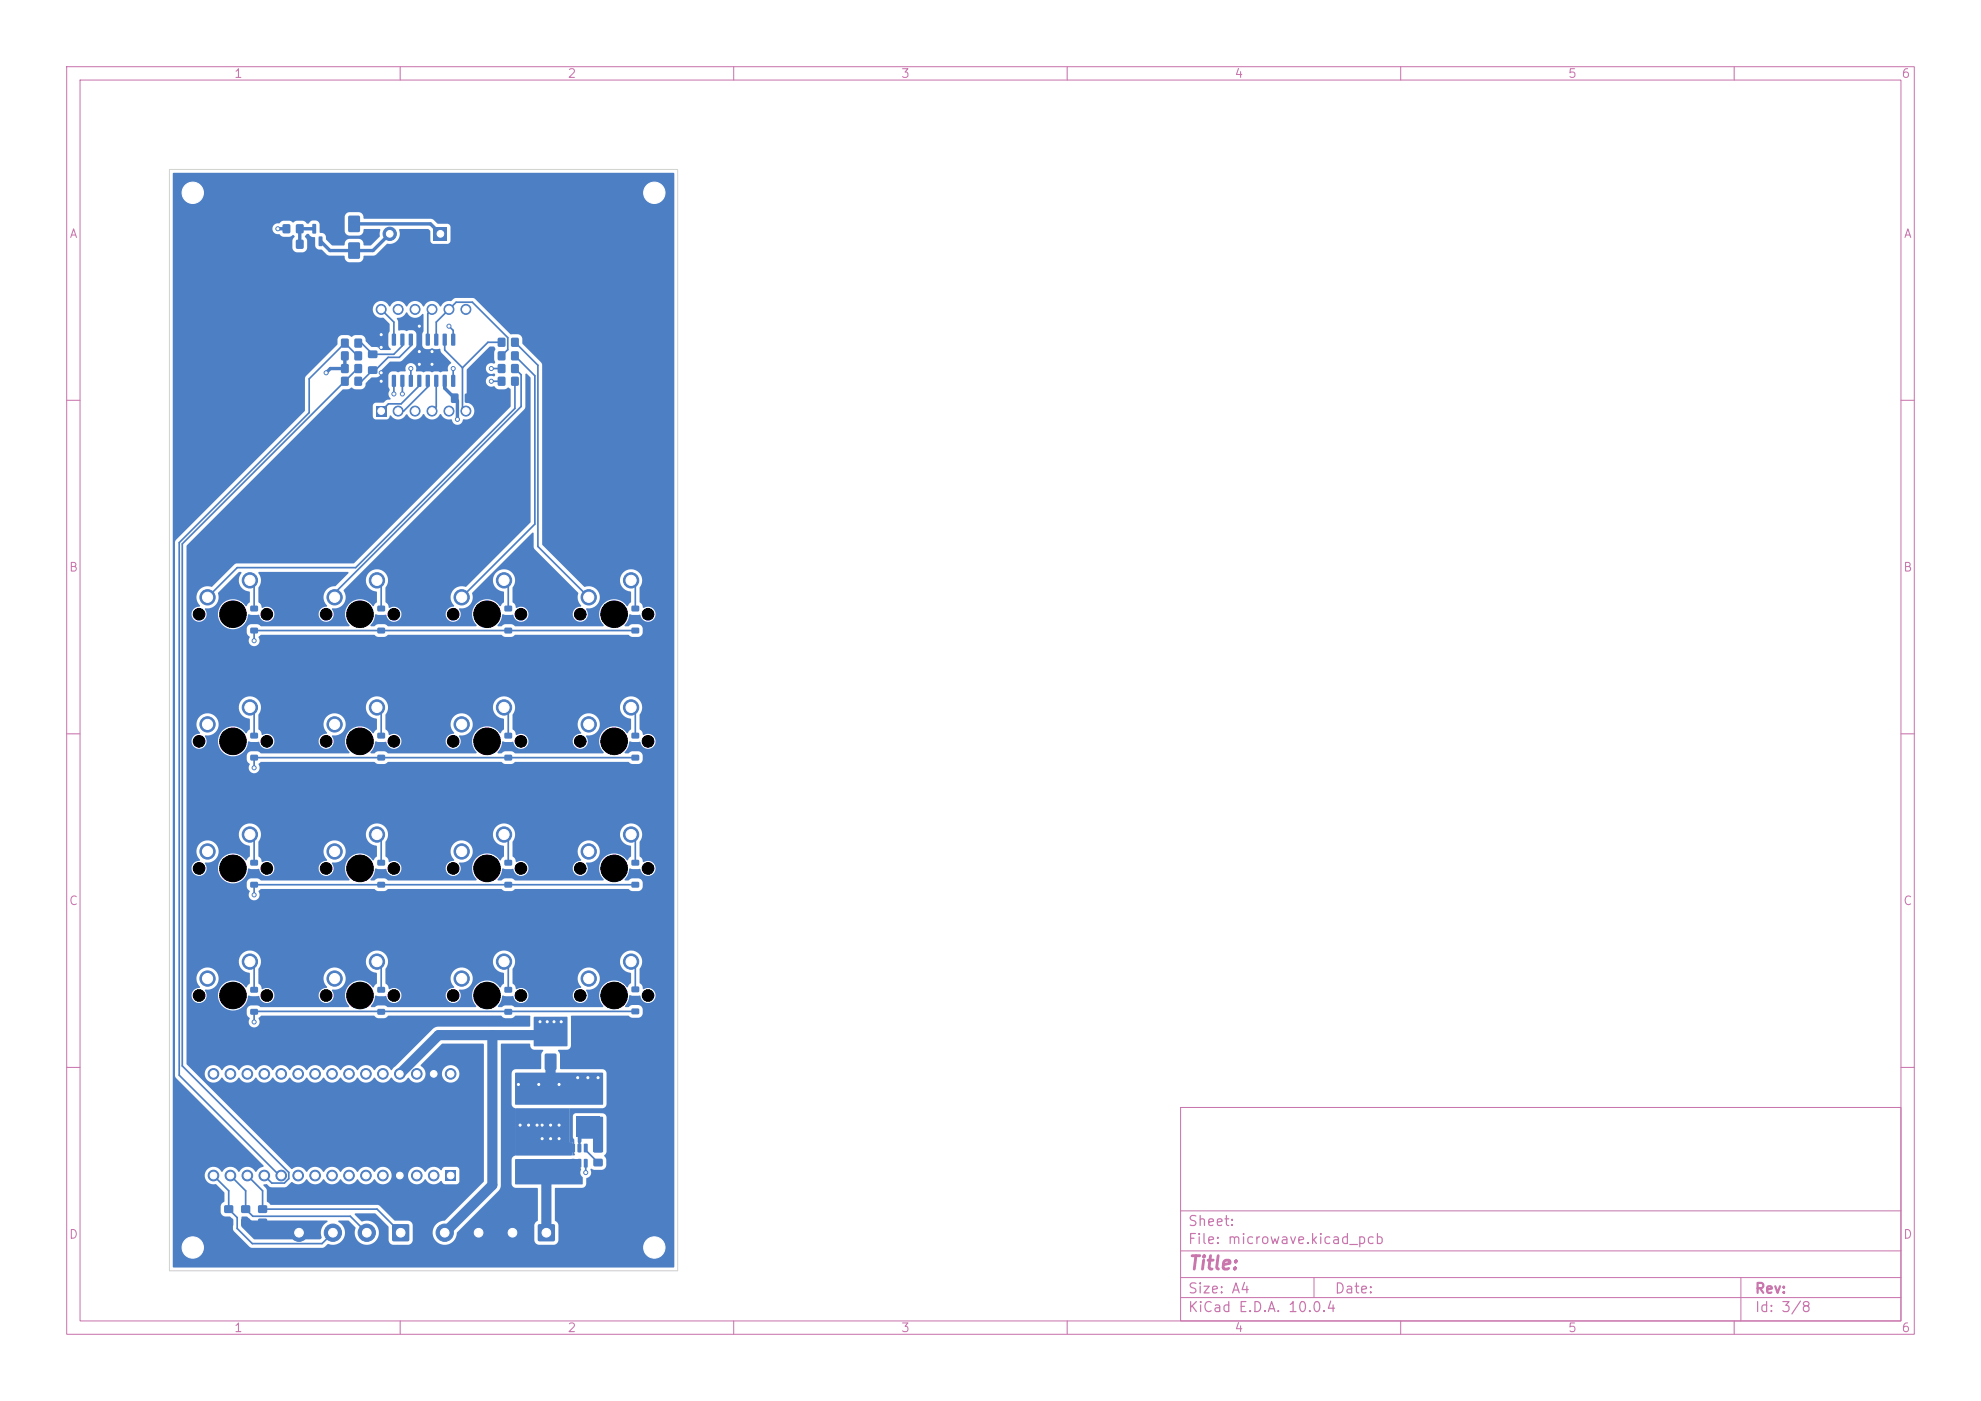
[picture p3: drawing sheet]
<svg xmlns="http://www.w3.org/2000/svg" width="297mm" height="210mm" viewBox="0 0 297 210" stroke-linecap="round" stroke-linejoin="round" font-family="sans-serif">
<defs><g id="words">
<text font-size="2" fill="#c872ab" x="178" y="190.8">Title:</text>
<g font-size="1.5" fill="#c872ab">
<text x="178" y="184.2">Sheet:</text>
<text x="178" y="186.9">File: microwave.kicad_pcb</text>
<text x="178" y="197.1">KiCad E.D.A. 10.0.4</text>
<text x="178" y="194.3">Size: A4</text>
<text x="200" y="194.3">Date:</text>
<text x="263" y="194.3">Rev:</text>
<text x="263" y="197.1">Id: 3/8</text>
</g>
<g font-size="1.3" fill="#c872ab">
<text x="35" y="12">1</text>
<text x="85" y="12">2</text>
<text x="135" y="12">3</text>
<text x="185" y="12">4</text>
<text x="235" y="12">5</text>
<text x="285" y="12">6</text>
<text x="10.3" y="36">A</text>
<text x="285.4" y="36">A</text>
<text x="10.3" y="86">B</text>
<text x="285.3" y="86">B</text>
<text x="10.3" y="136">C</text>
<text x="285.3" y="136">C</text>
<text x="10.3" y="186">D</text>
<text x="285.3" y="186">D</text>
<text x="35" y="200">1</text>
<text x="85" y="200">2</text>
<text x="135" y="200">3</text>
<text x="185" y="200">4</text>
<text x="235" y="200">5</text>
<text x="285" y="200">6</text>
</g>
</g></defs>
<g fill="none" stroke="#c872ab" stroke-width=".15">
<path d="M10 10h277v190h-277zM12 12h273v186h-273zM60 10v2M110 10v2M160 10v2M210 10v2M260 10v2M10 60h2M285 60h2M10 110h2M285 110h2M10 160h2"/>
<path d="M177 166h108v32h-108zM285 160h2M60 198v2M110 198v2M160 198v2M177 194.5h108M177 191.5h108M177 187.5h108M177 181.5h108M197 191.5v3M210 198v2M260 198v2"/>
<path d="M261 191.5v6.5"/>
</g>
<g fill="#4d7fc4" stroke="#4d7fc4" stroke-width=".15">
<circle cx="31.1" cy="127.6" r="1.15"/>
<circle cx="37.5" cy="125.1" r="1.15"/>
<circle cx="50.2" cy="127.6" r="1.15"/>
<circle cx="56.5" cy="125.1" r="1.15"/>
<circle cx="69.2" cy="89.5" r="1.15"/>
<circle cx="75.6" cy="87" r="1.15"/>
<circle cx="31.1" cy="89.5" r="1.15"/>
<circle cx="37.5" cy="87" r="1.15"/>
<circle cx="98.1" cy="28.9" r="1.8"/>
<circle cx="98.1" cy="28.9" r="2.85"/>
<circle cx="31.1" cy="146.7" r="1.15"/>
<circle cx="37.5" cy="144.1" r="1.15"/>
<circle cx="88.3" cy="108.6" r="1.15"/>
<circle cx="94.6" cy="106" r="1.15"/>
<circle cx="31.1" cy="108.6" r="1.15"/>
<circle cx="37.5" cy="106" r="1.15"/>
<circle cx="50.2" cy="146.7" r="1.15"/>
<circle cx="56.5" cy="144.1" r="1.15"/>
<circle cx="50.2" cy="89.5" r="1.15"/>
<circle cx="56.5" cy="87" r="1.15"/>
<circle cx="69.2" cy="108.6" r="1.15"/>
<circle cx="75.6" cy="106" r="1.15"/>
<circle cx="88.3" cy="146.7" r="1.15"/>
<circle cx="94.6" cy="144.1" r="1.15"/>
<circle cx="50.2" cy="108.6" r="1.15"/>
<circle cx="56.5" cy="106" r="1.15"/>
<circle cx="98.1" cy="187" r="1.8"/>
<circle cx="98.1" cy="187" r="2.85"/>
<circle cx="88.3" cy="89.5" r="1.15"/>
<circle cx="94.6" cy="87" r="1.15"/>
<circle cx="28.9" cy="187" r="1.8"/>
<circle cx="28.9" cy="187" r="2.85"/>
</g>
<path d="M56.4 60.9h1.5v1.5h-1.5z" fill="#4d7fc4"/>
<g fill="#4d7fc4" stroke="#4d7fc4" stroke-width=".15">
<circle cx="59.7" cy="61.6" r=".75"/>
<circle cx="62.2" cy="61.6" r=".75"/>
<circle cx="64.8" cy="61.6" r=".75"/>
<circle cx="67.3" cy="61.6" r=".75"/>
<circle cx="69.8" cy="61.6" r=".75"/>
<circle cx="69.8" cy="46.4" r=".75"/>
<circle cx="67.3" cy="46.4" r=".75"/>
<circle cx="64.8" cy="46.4" r=".75"/>
<circle cx="62.2" cy="46.4" r=".75"/>
<circle cx="59.7" cy="46.4" r=".75"/>
<circle cx="57.1" cy="46.4" r=".75"/>
<circle cx="88.3" cy="127.6" r="1.15"/>
<circle cx="94.6" cy="125.1" r="1.15"/>
<circle cx="28.9" cy="28.9" r="1.8"/>
<circle cx="28.9" cy="28.9" r="2.85"/>
<circle cx="69.2" cy="146.7" r="1.15"/>
<circle cx="75.6" cy="144.1" r="1.15"/>
<circle cx="69.2" cy="127.6" r="1.15"/>
<circle cx="75.6" cy="125.1" r="1.15"/>
</g>
<g fill="#4d7fc4">
<path d="M94.7 94.1h1.1v.8h-1.1z"/>
<path d="M94.7 90.8h1.1v.8h-1.1z"/>
<path d="M81.7 154h1.7v2.3h-1.7z"/>
<path d="M81.7 158h1.7v2.3h-1.7z"/>
<path d="M52.3 32.4h1.6v2.3h-1.6z"/>
<path d="M52.3 36.4h1.6v2.3h-1.6z"/>
<path d="M86.4 167.4h3.5v3h-3.5z"/>
<path d="M86.4 162.4h3.5v3h-3.5z"/>
<path d="M51.2 56.5h1v1.3h-1z"/>
<path d="M53.2 56.5h1v1.3h-1z"/>
<path d="M55.2 55h1.3v1h-1.3z"/>
<path d="M55.2 57h1.3v1.1h-1.3z"/>
<path d="M78 163.5l2.4-.1 .2 .2v1l-.3 .1h-2.2l-.2-.2z"/>
<path d="M78 166.6l2.4-.1 .2 .3v.9l-.3 .1h-2.2l-.2-.2z"/>
<path d="M75.7 113.2h1v.8h-1z"/>
<path d="M75.7 109.9h1v.8h-1z"/>
<path d="M74.7 50.7h1v1.2h-1z"/>
<path d="M76.7 50.7h1v1.2h-1z"/>
<path d="M37.6 151.3h1v.8h-1z"/>
<path d="M37.6 148h1v.8h-1z"/>
<path d="M42.4 33.7h1.1v1.2h-1.1z"/>
<path d="M44.4 33.7h1.1v1.2h-1.1z"/>
<path d="M58.8 183.6h2.5v2.4h-2.5z"/>
</g>
<g fill="#4d7fc4" stroke="#4d7fc4" stroke-width=".15">
<circle cx="55" cy="184.8" r="1.3"/>
<circle cx="49.9" cy="184.8" r="1.3"/>
<circle cx="44.8" cy="184.8" r="1.3"/>
</g>
<g fill="#4d7fc4">
<path d="M94.7 132.2h1.1v.8h-1.1z"/>
<path d="M94.7 128.9h1.1v.8h-1.1z"/>
<path d="M81.3 174.7l2.4-.1 .2 .2v1l-.3 .1h-2.2l-.2-.2z"/>
<path d="M81.3 171.5h2.4l.2 .2v.9l-.3 .2h-2.2l-.2-.3z"/>
<path d="M87.6 173.7h.4l.1 .1v1.1l-.1 .1-.5-.1z"/>
<path d="M86.6 173.7h.4l.2 .1v1.1l-.1 .1-.5-.1z"/>
<path d="M85.7 173.7h.4l.1 .1v1.1l-.1 .1-.5-.1z"/>
<path d="M85.7 171.5l.4-.1 .1 .1v1.1l-.1 .1h-.5z"/>
<path d="M86.6 171.5l.4-.1 .2 .1v1.1l-.1 .1h-.5z"/>
<path d="M87.6 171.5l.4-.1 .1 .1v1.1l-.1 .1h-.5z"/>
<path d="M37.6 132.2h1v.8h-1z"/>
<path d="M37.6 128.9h1v.8h-1z"/>
<path d="M94.7 151.2h1.1v.8h-1.1z"/>
<path d="M94.7 147.9h1.1v.8h-1.1z"/>
<path d="M94.7 113.2h1.1v.8h-1.1z"/>
<path d="M94.7 109.9h1.1v.8h-1.1z"/>
<path d="M55.2 52.6h1.3v1h-1.3z"/>
<path d="M55.2 50.5h1.3v1h-1.3z"/>
<path d="M56.6 132.2h1.1v.8h-1.1z"/>
<path d="M56.6 128.9h1.1v.8h-1.1z"/>
<path d="M51.2 50.8h1v1.3h-1z"/>
<path d="M53.2 50.8h1v1.3h-1z"/>
<path d="M37.6 113.2h1v.8h-1z"/>
<path d="M37.6 109.9h1v.8h-1z"/>
<path d="M51.2 52.7h1v1.3h-1z"/>
<path d="M53.2 52.7h1v1.3h-1z"/>
<path d="M56.6 94.1h1.1v.8h-1.1z"/>
<path d="M56.6 90.8h1.1v.8h-1.1z"/>
<path d="M67.7 59h1v1.3h-1z"/>
<path d="M69.7 59h1.1v1.3h-1.1z"/>
<path d="M75.7 94.1h1v.8h-1z"/>
<path d="M75.7 90.8h1v.8h-1z"/>
<path d="M46.9 33.6h.4h.1v1.3l-.1 .1-.5-.1z"/>
<path d="M48.8 33.6h.4h.1v1.3l-.1 .1-.5-.1z"/>
<path d="M47.8 35.5l.4-.1 .1 .1 .1 1.3-.1 .1-.5-.1z"/>
<path d="M80.7 183.6h2.4v2.4h-2.4z"/>
</g>
<g fill="#4d7fc4" stroke="#4d7fc4" stroke-width=".15">
<circle cx="76.8" cy="184.8" r="1.3"/>
<circle cx="71.8" cy="184.8" r="1.3"/>
<circle cx="66.7" cy="184.8" r="1.3"/>
</g>
<g fill="#4d7fc4">
<path d="M75.7 132.2h1v.8h-1z"/>
<path d="M75.7 128.9h1v.8h-1z"/>
<path d="M42.4 36h1.1v1.2h-1.1z"/>
<path d="M44.4 36h1.1v1.2h-1.1z"/>
<path d="M65 34.1h2v2h-2z"/>
</g>
<circle cx="58.4" cy="35.1" r="1" fill="#4d7fc4" stroke="#4d7fc4" stroke-width=".15"/>
<g fill="#4d7fc4">
<path d="M74.7 56.5h1v1.3h-1z"/>
<path d="M76.7 56.5h1v1.3h-1z"/>
<path d="M51.2 54.6h1v1.3h-1z"/>
<path d="M53.2 54.6h1v1.3h-1z"/>
<path d="M81.3 163.5l2.4-.1 .2 .2v1l-.3 .1h-2.2l-.2-.2z"/>
<path d="M81.3 166.6l2.4-.1 .2 .3v.9l-.3 .1h-2.2l-.2-.2z"/>
<path d="M33.7 182.7h1.2v1.1h-1.2z"/>
<path d="M33.7 180.7h1.2v1.1h-1.2z"/>
<path d="M66.8 175.4h1.6v1.6h-1.6z"/>
</g>
<g fill="#4d7fc4" stroke="#4d7fc4" stroke-width=".15">
<circle cx="65" cy="176.2" r=".8"/>
<circle cx="62.5" cy="176.2" r=".8"/>
<circle cx="59.9" cy="176.2" r=".8"/>
<circle cx="57.4" cy="176.2" r=".8"/>
<circle cx="54.9" cy="176.2" r=".8"/>
<circle cx="52.3" cy="176.2" r=".8"/>
<circle cx="49.8" cy="176.2" r=".8"/>
<circle cx="47.2" cy="176.2" r=".8"/>
<circle cx="44.7" cy="176.2" r=".8"/>
<circle cx="42.2" cy="176.2" r=".8"/>
<circle cx="39.6" cy="176.2" r=".8"/>
<circle cx="37.1" cy="176.2" r=".8"/>
<circle cx="34.5" cy="176.2" r=".8"/>
<circle cx="32" cy="176.2" r=".8"/>
<circle cx="32" cy="161" r=".8"/>
<circle cx="34.5" cy="161" r=".8"/>
<circle cx="37.1" cy="161" r=".8"/>
<circle cx="39.6" cy="161" r=".8"/>
<circle cx="42.2" cy="161" r=".8"/>
<circle cx="44.7" cy="161" r=".8"/>
<circle cx="47.2" cy="161" r=".8"/>
<circle cx="49.8" cy="161" r=".8"/>
<circle cx="52.3" cy="161" r=".8"/>
<circle cx="54.9" cy="161" r=".8"/>
<circle cx="57.4" cy="161" r=".8"/>
<circle cx="59.9" cy="161" r=".8"/>
<circle cx="62.5" cy="161" r=".8"/>
<circle cx="65" cy="161" r=".8"/>
<circle cx="67.6" cy="161" r=".8"/>
</g>
<g fill="#4d7fc4">
<path d="M56.6 151.3h1.1v.8h-1.1z"/>
<path d="M56.6 148h1.1v.8h-1.1z"/>
<path d="M38.7 182.7h1.3v1.1h-1.3z"/>
<path d="M38.7 180.7h1.3v1.1h-1.3z"/>
<path d="M89 171.7h1.3v1h-1.3z"/>
<path d="M89 173.8h1.3v1h-1.3z"/>
<path d="M74.7 54.6h1v1.3h-1z"/>
<path d="M76.7 54.6h1v1.3h-1z"/>
<path d="M36.2 182.7h1.3v1.1h-1.3z"/>
<path d="M36.2 180.7h1.3v1.1h-1.3z"/>
<path d="M58.8 50h.4l.2 .1v1.6l-.1 .1-.6-.1z"/>
<path d="M60 50h.5l.1 .1v1.6l-.1 .1-.5-.1z"/>
<path d="M61.3 50h.5l.1 .1v1.6l-.1 .1-.5-.1z"/>
<path d="M62.6 50h.4l.2 .1v1.6l-.1 .1-.5-.1z"/>
<path d="M63.9 50h.4l.1 .1 .1 1.6-.1 .1-.6-.1z"/>
<path d="M65.1 50h.5l.1 .1v1.6l-.1 .1-.5-.1z"/>
<path d="M66.4 50h.4l.2 .1v1.6l-.1 .1-.5-.1z"/>
<path d="M67.7 50h.4l.2 .1v1.6l-.1 .1-.6-.1z"/>
<path d="M67.7 56.2h.4l.2 .1v1.5l-.1 .2-.6-.1z"/>
<path d="M66.4 56.2h.4l.2 .1v1.5l-.1 .2-.5-.1z"/>
<path d="M65.1 56.2h.5l.1 .1v1.5l-.1 .2-.5-.1z"/>
<path d="M63.9 56.2h.4l.1 .1 .1 1.5-.1 .2-.6-.1z"/>
<path d="M62.6 56.2h.4l.2 .1v1.5l-.1 .2-.5-.1z"/>
<path d="M61.3 56.2h.5l.1 .1v1.5l-.1 .2-.5-.1z"/>
<path d="M60 56.2h.5l.1 .1v1.5l-.1 .2-.5-.1z"/>
<path d="M58.8 56.2h.4l.2 .1v1.5l-.1 .2-.6-.1z"/>
<path d="M74.7 52.7h1v1.3h-1z"/>
<path d="M76.7 52.7h1v1.3h-1z"/>
<path d="M56.6 113.2h1.1v.8h-1.1z"/>
<path d="M56.6 109.9h1.1v.8h-1.1z"/>
<path d="M37.6 94.1h1v.8h-1z"/>
<path d="M37.6 90.8h1v.8h-1z"/>
<path d="M75.7 151.3h1v.8h-1z"/>
<path d="M75.7 148h1v.8h-1z"/>
</g>
<g fill="#4d7fc4" stroke="#4d7fc4" stroke-width=".15">
<circle cx="80.5" cy="168.7" r=".3"/>
<circle cx="83.8" cy="170.7" r=".3"/>
<circle cx="79.2" cy="168.7" r=".3"/>
<circle cx="57.1" cy="52.1" r=".3"/>
<circle cx="78" cy="168.7" r=".3"/>
<circle cx="62.9" cy="52.7" r=".3"/>
<circle cx="64.8" cy="54.6" r=".3"/>
<circle cx="64.8" cy="52.7" r=".3"/>
<circle cx="62.9" cy="48.9" r=".3"/>
<circle cx="57.1" cy="50.2" r=".3"/>
<circle cx="62.9" cy="54.6" r=".3"/>
<circle cx="81.3" cy="170.7" r=".3"/>
<circle cx="57.1" cy="57.2" r=".3"/>
<circle cx="82.5" cy="170.7" r=".3"/>
<circle cx="81.3" cy="168.7" r=".3"/>
<circle cx="82.5" cy="168.7" r=".3"/>
<circle cx="57.1" cy="55.9" r=".3"/>
<circle cx="83.8" cy="168.7" r=".3"/>
<circle cx="38.1" cy="153.2" r=".3"/>
<circle cx="59.1" cy="59.1" r=".3"/>
<circle cx="38.1" cy="134.1" r=".3"/>
<circle cx="60.3" cy="59.1" r=".3"/>
<circle cx="38.1" cy="115.1" r=".3"/>
<circle cx="67.9" cy="55.2" r=".3"/>
<circle cx="73.7" cy="55.2" r=".3"/>
<circle cx="61.6" cy="55.2" r=".3"/>
<circle cx="38.1" cy="96" r=".3"/>
<circle cx="67.3" cy="48.9" r=".3"/>
<circle cx="73.7" cy="57.2" r=".3"/>
<circle cx="84.1" cy="153.2" r=".3"/>
<circle cx="82" cy="153.2" r=".3"/>
<circle cx="81" cy="153.2" r=".3"/>
<circle cx="68.6" cy="62.9" r=".3"/>
<circle cx="48.9" cy="55.9" r=".3"/>
<circle cx="83.1" cy="153.2" r=".3"/>
<circle cx="83.8" cy="162.6" r=".3"/>
<circle cx="87.8" cy="175.8" r=".3"/>
<circle cx="86.6" cy="161.5" r=".3"/>
<circle cx="80.8" cy="162.6" r=".3"/>
<circle cx="88.1" cy="161.5" r=".3"/>
<circle cx="89.7" cy="161.5" r=".3"/>
<circle cx="77.7" cy="162.6" r=".3"/>
<circle cx="41.7" cy="34.3" r=".3"/>
</g>
<g fill="none" stroke="#4d7fc4" stroke-width=".25">
<path d="M53.7 55.2l-26.4 26.3v78.3l16 15.9v1l-.7 .6h-1.8l-1.2-1.1M53.7 53.3l-2-1.9-5.3 5.4v5.1l-19.5 19.4v79.9l15 15M57.1 46.4l2 1.9v2.6M59.1 57.1v2M60.3 50.9v.9l-1.3 1.3h-3.1l-1.7-1.7h-.5l.4-.4M60.3 57.1v2M61.6 50.9v.9l-1.7 1.8h-1.7l-1.9 1.9h-.4l-1.7 1.7h-.5l.4 .4M61.6 55.2v1.9M62.9 57.1v.7l-2.8 2.7h-1.9l-1.1 1.1M64.1 57.1v.9l-3.6 3.6h-.8M64.8 46.4l-.7 .6v3.9M65.4 50.9v-2.6l3-3h2.4l5.3 5.3v1.8l-.9 .9"/>
<path d="M65.4 57.1v3.9l-.6 .6M66.7 50.9v1.6l2.6 2.6M67.3 48.9l.6 .6v1.4M67.9 55.2v1.9M69.3 55.1v6l.5 .5M73.7 55.2h1.5M73.7 57.2h1.5M75.2 51.3h-2l-3.9 3.8M77.2 57.2v4l-23.9 23.9h-17.7l-4.5 4.4M77.2 55.2l.9 1v4.7l-27.9 28v.6M77.2 53.3l3 3v22.3l-11 10.9M77.2 51.3l3.4 3.5v27.1l7.7 7.6"/>
<path d="M37.5 87l.6 .6v3.6M56.5 87l.6 .6v3.6M75.6 87l.6 .6v3.6M94.6 87l.6 .6v3.6M95.2 94.5h-57.1v1.5M37.5 106l.6 .7v3.6M56.5 106l.6 .7v3.6M75.6 106l.6 .7v3.6M94.6 106l.6 .7v3.6M95.2 113.6h-57.1v1.5M37.5 125.1l.6 .6v3.6M56.5 125.1l.6 .6v3.6"/>
<path d="M75.6 125.1l.6 .6v3.6M94.6 125.1l.6 .6v3.6M95.2 132.6h-57.1v1.5M37.5 144.1l.6 .7v3.6M56.5 144.1l.6 .7v3.6M75.6 144.1l.6 .7v3.6M94.6 144.1l.6 .7v3.5M95.2 151.6h-57l-.1 1.6M32 176.2l2.3 2.3v2.7l1.3 1.3v1.7l2.2 2.2h10.5l1.6-1.6M34.5 176.2l2.3 2.3v2.7l1.1 1.1h14.6l2.5 2.5M37.1 176.2l2.3 2.3v2.7h17.1l3.6 3.6M87.8 172.1v.3l1.9 1.9"/>
<path d="M87.8 174.4v1.4"/>
</g>
<path d="M73.8 155.2v22.4l-7.1 7.2M82.5 155.2h-16.7l-5.9 5.8M82.5 159.2v4.8M82.5 175.3l-.6 .6v8.9" fill="none" stroke="#4d7fc4" stroke-width="1.5"/>
<path d="M41.7 34.3h1.2M47.1 34.3h-2.2v2.3M53.1 33.6h11.4l1.5 1.5M58.4 35.1l-2.5 2.5h-6.4l-1.4-1.4M51.7 53.3v1.9h-2.2l-.6 .7M66.7 57.1v1.1l1.9 1.9v2.8" fill="none" stroke="#4d7fc4" stroke-width=".51"/>
<g fill="#4d7fc4">
<path d="M36.2 182.4h.8l.5 .4 .3 .2h11.2l.1 .2a1.89 1.89 0 0 0-.9 2.3l-.2 .3h-9.9l-1.9-1.9z"/>
<path d="M25.9 25.9h75.1l.1 .1v163.9l-.1 .1h-75.1v-108.7h.3v79.9l.2 .4 13.1 13.1v.2a1.53 1.53 0 0 0-1.1 .7l-.1 .1a1.36 1.36 0 0 0-1.2-.8 1.36 1.36 0 0 0-1.2 .7l-.1 .1a1.36 1.36 0 0 0-1.2-.8 1.36 1.36 0 0 0-1.3 .7l-.1 .1a1.34 1.34 0 0 0-1.7-.7 1.34 1.34 0 0 0-.7 1.7 1.34 1.34 0 0 0 1.6 .8l1.3 1.3-.1 1.3-.4 .3-.1 .4v.9l.3 .5a1.31 1.31 0 0 0 1 .2l.5 .4v1.4l.2 .4 2.5 2.4 10.7 .1 .4-.2 .4-.4a1.88 1.88 0 0 0 2.4-1 1.88 1.88 0 0 0-.8-2.4l.1-.1h1.4l1.1 1a1.92 1.92 0 0 0 .5 2.1 1.82 1.82 0 0 0 3-1.1 1.82 1.82 0 0 0-2.6-1.9l-1-1v-.2h3.1l1.9 2 .1 2a.75 .75 0 0 0 .7 .7h2.3l.4-.3 .2-.4v-2.3a.76 .76 0 0 0-.7-.6h-2l-2.3-2.2-.3-.2h-16l-.6-.5v-1.8l-.5-.6v-.1l.5-.1 .7 .5h2l.3-.2 .8-.6a1.4 1.4 0 0 0 2.1-.4h.2a1.35 1.35 0 0 0 1.2 .7 1.35 1.35 0 0 0 1.2-.7h.1a1.35 1.35 0 0 0 1.2 .7 1.35 1.35 0 0 0 1.2-.7h.2a1.35 1.35 0 0 0 1.2 .7 1.35 1.35 0 0 0 1.2-.7h.1a1.35 1.35 0 0 0 1.2 .7 1.35 1.35 0 0 0 1.2-.7h.1a1.31 1.31 0 0 0 1.6 .7 1.31 1.31 0 0 0 .9-1.4h2.5v.2a1.34 1.34 0 0 0 1.1 1.2 1.34 1.34 0 0 0 1.4-.7h.2a1.32 1.32 0 0 0 2.1 .3l.2-.1 .2 .4 .3 .1h1.9l.3-.4v-1.7l-.2-.4-.3-.1h-1.7l-.3 .1-.2 .4h-.2a1.33 1.33 0 0 0-2.2 .2l-.1 .1a1.34 1.34 0 0 0-1.4-.8 1.34 1.34 0 0 0-1.1 1.2h-2.5v-.2a1.35 1.35 0 0 0-1.2-1 1.35 1.35 0 0 0-1.3 .8l-.2-.1a1.33 1.33 0 0 0-1.2-.7 1.33 1.33 0 0 0-1.1 .7h-.2a1.33 1.33 0 0 0-1.2-.7 1.33 1.33 0 0 0-1.2 .7h-.1a1.33 1.33 0 0 0-1.2-.7 1.33 1.33 0 0 0-1.2 .7h-.2a1.33 1.33 0 0 0-1.2-.7 1.33 1.33 0 0 0-1.2 .7h-.1a1.33 1.33 0 0 0-2.1-.4h-.1l-14.4-14.3h1.4a1.34 1.34 0 0 0 1 1.4 1.34 1.34 0 0 0 1.5-.8l.2 .1a1.35 1.35 0 0 0 1.2 .7 1.35 1.35 0 0 0 1.2-.8l.1 .1a1.35 1.35 0 0 0 1.2 .7 1.35 1.35 0 0 0 1.2-.8l.2 .1a1.35 1.35 0 0 0 1.2 .7 1.35 1.35 0 0 0 1.2-.8l.1 .1a1.35 1.35 0 0 0 1.2 .7 1.35 1.35 0 0 0 1.2-.8l.1 .1a1.35 1.35 0 0 0 1.2 .7 1.35 1.35 0 0 0 1.2-.8l.2 .1a1.35 1.35 0 0 0 1.2 .7 1.35 1.35 0 0 0 1.2-.8l.1 .1a1.35 1.35 0 0 0 1.2 .7 1.35 1.35 0 0 0 1.2-.8l.2 .1a1.35 1.35 0 0 0 1.2 .7 1.35 1.35 0 0 0 1.2-.8l.1 .1a1.35 1.35 0 0 0 1.2 .7 1.35 1.35 0 0 0 1.2-.8l.1 .1a1.35 1.35 0 0 0 1.2 .7 1.35 1.35 0 0 0 1.2-.8l.2 .1a1.36 1.36 0 0 0 2.4 0h.1a1.32 1.32 0 0 0 1.5 .6 1.32 1.32 0 0 0 1-1.3h2.5v.2a1.31 1.31 0 0 0 1.9 1 1.31 1.31 0 0 0 0-2.2 1.31 1.31 0 0 0-1.9 1h-2.5l-.2-.6-.5-.6 3.2-3.2h6.2v20.6l-5.8 5.8a1.84 1.84 0 0 0-1.8 1.8 1.84 1.84 0 0 0 1.8 1.9 1.84 1.84 0 0 0 1.8-1.9l6.3-6.2 .3-.6v-21.4l.1-.1h4.2l.1 .1v.2a.65 .65 0 0 0 .6 .7h1.3l-.2 .6-.1 2.2-3.9 .1-.3 .2-.2 .3v4.8l.3 .4 .3 .1-.1 .1v6.9l.1 .1-.4 .2-.2 .5v3.7a.65 .65 0 0 0 .6 .5h3.3v4.9a.81 .81 0 0 0-.5 .7v2.3l.3 .4 .4 .2h2.2l.4-.2 .3-.4v-2.3l-.1-.4-.4-.4v-4.8l4.2-.1 .4-.4 .2-1a.88 .88 0 0 0 .5-1.3l.1-.1 .5 .2h1.2l.3-.2 .3-.4v-1l-.3-.6 .2-.3 .1-.3v-5.3l-.3-.3-.3-.1h-4l-.3 .1-.1 .3v3.1l.2 .5v1.8l.1 .4-.5 .1 .2-.1v-1.8l-.2-.1h-.4v-5l-.1-.1h5.1l.4-.2 .2-.4v-4.7l-.3-.4-.3-.1-6.3-.1-.1-2.2-.2-.6 1.4-.1a.65 .65 0 0 0 .5-.6v-4.4l8.6-.1 .5 .4h1a.72 .72 0 0 0 .7-.7l-.1-.7a.73 .73 0 0 0-.6-.6l-1 .1-.5 .3h-.4l-.1-.2a2.67 2.67 0 0 0 .7-1.6h1.5a1.73 1.73 0 0 0 .9 1.1 1.13 1.13 0 0 0 1.5-1.2 1.13 1.13 0 0 0-1.7-.8l-.2-.1-.1-.4-.4-.5v-2.1a1.68 1.68 0 0 0-.6-2.5 1.68 1.68 0 0 0-2.3 1.1 1.68 1.68 0 0 0 1.6 2.1v1.4l-.5 .7h-.2a2.27 2.27 0 0 0-3.3-.5 2.27 2.27 0 0 0-.1 3.4l-.2 .1h-13.1l-.5-.3h-.9l-.5 .3h-.5l-.1-.2a2.73 2.73 0 0 0 .6-1.6l1.6 .1a1.36 1.36 0 0 0 1.1 1.1 1.13 1.13 0 0 0 1.2-1.3h6.7v.2a1.15 1.15 0 0 0 1.6 1 1.15 1.15 0 0 0 .4-1.9l.1-.1a1.67 1.67 0 0 0 1.9-1.9 1.67 1.67 0 0 0-2.4-1.2 1.67 1.67 0 0 0-.4 2.7v.1a1.23 1.23 0 0 0-1.2 1.1h-6.7v-.1a1.13 1.13 0 0 0-1.7-.7l-.2-.1-.1-.4-.4-.4v-2.1a1.68 1.68 0 0 0-.4-2.6 1.68 1.68 0 0 0-2.5 1 1.68 1.68 0 0 0 1.6 2.2l.1 1.5-.6 .6-.2-.2a2.27 2.27 0 0 0-3.3-.2 2.27 2.27 0 0 0-.1 3.3l-.1 .1h-13.1l-.5-.3h-1l-.5 .3h-.5l-.1-.2a2.73 2.73 0 0 0 .7-1.6l1.5 .1a1.36 1.36 0 0 0 1.2 1.1 1.13 1.13 0 0 0 1.2-1.3h6.6v.2a1.15 1.15 0 0 0 1.6 1 1.15 1.15 0 0 0 .4-1.9l.1-.1a1.67 1.67 0 0 0 2-1.9 1.67 1.67 0 0 0-2.5-1.2 1.67 1.67 0 0 0-.3 2.7v.1a1.23 1.23 0 0 0-1.3 1.1h-6.6v-.1a1.13 1.13 0 0 0-1.7-.7l-.2-.1-.1-.4-.4-.4v-2.1a1.68 1.68 0 0 0-.5-2.6 1.68 1.68 0 0 0-2.4 1 1.68 1.68 0 0 0 1.6 2.2v1.5l-.5 .6-.3-.2a2.27 2.27 0 0 0-3.2-.2 2.27 2.27 0 0 0-.1 3.3l-.2 .1h-13.1l-.5-.3h-.9a.73 .73 0 0 0-.7 .7l.1 .8 .3 .4a.84 .84 0 0 0 .1 1.2 .84 .84 0 0 0 1.2 0 .84 .84 0 0 0 .1-1.2l.4-.4h16.8l.7 .4h1l.6-.4h16.8l.7 .4h.9l.6-.4 2.2 .1v1.5l-.1 .1h-13.7l-.4 .1-.4 .2-6.1 6.2h-.2a1.32 1.32 0 0 0-1.2-.7 1.32 1.32 0 0 0-1.2 .7h-.1a1.35 1.35 0 0 0-1.2-.7 1.35 1.35 0 0 0-1.2 .7h-.2a1.32 1.32 0 0 0-1.2-.7 1.32 1.32 0 0 0-1.2 .7h-.1a1.35 1.35 0 0 0-1.2-.7 1.35 1.35 0 0 0-1.2 .7h-.2a1.32 1.32 0 0 0-1.2-.7 1.32 1.32 0 0 0-1.1 .7h-.2a1.35 1.35 0 0 0-1.2-.7 1.35 1.35 0 0 0-1.2 .7h-.2a1.32 1.32 0 0 0-1.1-.7 1.32 1.32 0 0 0-1.2 .7h-.1a1.35 1.35 0 0 0-1.2-.7 1.35 1.35 0 0 0-1.2 .7h-.2a1.32 1.32 0 0 0-1.2-.7 1.32 1.32 0 0 0-1.2 .7h-.1a1.35 1.35 0 0 0-1.2-.7 1.35 1.35 0 0 0-1.2 .7h-.2a1.32 1.32 0 0 0-1.4-.7 1.32 1.32 0 0 0-1.1 1.2h-1.4l-1.3-1.4v-10.4h.7v.2a1.13 1.13 0 0 0 1.3 1 1.13 1.13 0 0 0 1-1.2h1.7v.3a2.27 2.27 0 0 0 2.3 2.1 2.27 2.27 0 0 0 2.2-2.3l1.6 .1a1.36 1.36 0 0 0 1.1 1.1 1.13 1.13 0 0 0 1.2-1.3h6.7v.2a1.15 1.15 0 0 0 1.6 1 1.15 1.15 0 0 0 .4-1.9l.1-.1a1.67 1.67 0 0 0 1.9-1.9 1.67 1.67 0 0 0-2.4-1.2 1.67 1.67 0 0 0-.4 2.7v.1a1.23 1.23 0 0 0-1.2 1.1h-6.7v-.1a1.13 1.13 0 0 0-1.7-.7l-.2-.1-.1-.4-.4-.4v-2.1a1.68 1.68 0 0 0-.4-2.6 1.68 1.68 0 0 0-2.5 1 1.68 1.68 0 0 0 1.6 2.2l.1 1.5-.6 .6-.2-.2a2.25 2.25 0 0 0-2.4-.7 2.25 2.25 0 0 0-1.6 2h-1.7l-.3-.6 .1-.2a1.67 1.67 0 0 0 2-1.9 1.67 1.67 0 0 0-2.5-1.2 1.67 1.67 0 0 0-.3 2.7v.1a1.25 1.25 0 0 0-1.3 1.1h-.7v-16.2h9l.1 .4 .3 .2a.87 .87 0 0 0 .1 1.2 .87 .87 0 0 0 1.1 .1 1.25 1.25 0 0 0 .2-1.3l.4-.2h16.9l.6 .3h1l.5-.3h16.9l.7 .3h.9l.6-.3h16.9l.5 .3h1a.73 .73 0 0 0 .7-.7l-.1-.6a.73 .73 0 0 0-.6-.6h-1l-.5 .3h-.5l-.1-.2a2.69 2.69 0 0 0 .8-1.6h1.5a1.36 1.36 0 0 0 1.2 1.1 1.13 1.13 0 0 0 1.2-1.4 1.13 1.13 0 0 0-1.7-.7h-.2l-.1-.4-.4-.5v-2.1a1.68 1.68 0 0 0-.5-2.6 1.68 1.68 0 0 0-2.4 1.1 1.68 1.68 0 0 0 1.6 2.1v1.6l-.5 .6-.3-.2a2.27 2.27 0 0 0-3.3-.3 2.27 2.27 0 0 0 0 3.4l-.1 .1h-13.1l-.6-.3h-.9l-.6 .3h-.5l-.1-.2a2.69 2.69 0 0 0 .7-1.6h1.6a1.36 1.36 0 0 0 1.1 1.1 1.13 1.13 0 0 0 1.2-1.2h6.7v.2a1.15 1.15 0 0 0 1.6 .9 1.15 1.15 0 0 0 .4-1.8l.1-.1a1.67 1.67 0 0 0 1.9-1.9 1.67 1.67 0 0 0-2.4-1.2 1.67 1.67 0 0 0-.4 2.7v.1a1.23 1.23 0 0 0-1.2 1.1h-6.7v-.2a1.13 1.13 0 0 0-1.7-.7h-.2l-.1-.4-.4-.5v-2.1a1.68 1.68 0 0 0-.4-2.6 1.68 1.68 0 0 0-2.5 1.1 1.68 1.68 0 0 0 1.6 2.1l.1 1.6-.6 .6-.2-.2a2.27 2.27 0 0 0-3.3-.3 2.27 2.27 0 0 0 0 3.4l-.2 .1h-13.1l-.5-.3h-1l-.6 .3h-.4l-.2-.2a2.69 2.69 0 0 0 .8-1.6h1.5a1.36 1.36 0 0 0 1.2 1.1 1.13 1.13 0 0 0 1.2-1.2h6.6v.2a1.15 1.15 0 0 0 1.6 .9 1.15 1.15 0 0 0 .4-1.8l.1-.1a1.67 1.67 0 0 0 2-1.9 1.67 1.67 0 0 0-2.5-1.2 1.67 1.67 0 0 0-.3 2.7v.1a1.23 1.23 0 0 0-1.3 1.1h-6.6v-.2a1.13 1.13 0 0 0-1.7-.7h-.2l-.1-.4-.4-.5v-2.1a1.68 1.68 0 0 0-.5-2.6 1.68 1.68 0 0 0-2.4 1.1 1.68 1.68 0 0 0 1.6 2.1v1.6l-.5 .6-.3-.2a2.27 2.27 0 0 0-3.3-.3 2.27 2.27 0 0 0 0 3.4l-.1 .1h-13.1l-.6-.3h-.9l-.4 .1-.2 .3-.1 .8h-9v-2.8h.7a1.13 1.13 0 0 0 1.2 1.2 1.13 1.13 0 0 0 1.1-1.3h1.7v.3a2.27 2.27 0 0 0 2.3 2.1 2.27 2.27 0 0 0 2.2-2.2h1.6a1.36 1.36 0 0 0 1.1 1.1 1.13 1.13 0 0 0 1.2-1.2h6.7v.2a1.15 1.15 0 0 0 1.6 .9 1.15 1.15 0 0 0 .4-1.8l.1-.1a1.67 1.67 0 0 0 1.9-1.9 1.67 1.67 0 0 0-2.4-1.2 1.67 1.67 0 0 0-.4 2.7v.1a1.23 1.23 0 0 0-1.2 1.1h-6.7v-.2a1.13 1.13 0 0 0-1.7-.7h-.2l-.1-.4-.4-.5v-2.1a1.68 1.68 0 0 0-.4-2.6 1.68 1.68 0 0 0-2.5 1.1 1.68 1.68 0 0 0 1.6 2.1l.1 1.6-.6 .6-.2-.2a2.25 2.25 0 0 0-2.4-.8 2.25 2.25 0 0 0-1.6 2h-1.7l-.3-.6 .1-.1a1.67 1.67 0 0 0 2-1.9 1.67 1.67 0 0 0-2.5-1.2 1.67 1.67 0 0 0-.3 2.7v.1a1.23 1.23 0 0 0-1.3 1.1h-.7v-16.3h9l.1 .5 .3 .2a.87 .87 0 0 0 .1 1.1 .87 .87 0 0 0 1.1 .1 1.25 1.25 0 0 0 .2-1.2l.4-.3h16.9l.6 .3h1l.5-.3h16.9l.7 .3h.9l.6-.3h16.9l.5 .3h1a.73 .73 0 0 0 .7-.7l-.1-.6a.73 .73 0 0 0-.6-.6h-1l-.5 .3h-.5l-.1-.1a2.69 2.69 0 0 0 .8-1.7l1.5 .1a1.36 1.36 0 0 0 1.2 1.1 1.13 1.13 0 0 0 1.2-1.4 1.13 1.13 0 0 0-1.7-.7l-.2-.1-.1-.4-.4-.4v-2.1a1.68 1.68 0 0 0-.5-2.6 1.68 1.68 0 0 0-2.4 1 1.68 1.68 0 0 0 1.6 2.2v1.5l-.5 .6-.3-.2a2.27 2.27 0 0 0-3.3-.2 2.27 2.27 0 0 0 0 3.3l-.1 .1h-13.1l-.6-.3h-.9l-.6 .3h-.5l-.1-.1a2.69 2.69 0 0 0 .7-1.7l1.6 .1a1.36 1.36 0 0 0 1.1 1.1 1.13 1.13 0 0 0 1.2-1.3h6.7v.2a1.15 1.15 0 0 0 1.6 1 1.15 1.15 0 0 0 .4-1.9l.1-.1a1.67 1.67 0 0 0 1.9-1.9 1.67 1.67 0 0 0-2.4-1.2 1.67 1.67 0 0 0-.4 2.7v.1a1.23 1.23 0 0 0-1.2 1.1h-6.7v-.1a1.13 1.13 0 0 0-1.7-.7l-.2-.1-.1-.4-.4-.4v-2.1a1.68 1.68 0 0 0-.4-2.6 1.68 1.68 0 0 0-2.5 1 1.68 1.68 0 0 0 1.6 2.2l.1 1.5-.6 .6-.2-.2a2.27 2.27 0 0 0-3.3-.2 2.27 2.27 0 0 0 0 3.3l-.2 .1h-13.1l-.5-.3h-1l-.6 .3h-.4l-.2-.1a2.69 2.69 0 0 0 .8-1.7l1.5 .1a1.36 1.36 0 0 0 1.2 1.1 1.13 1.13 0 0 0 1.2-1.3h6.6v.2a1.15 1.15 0 0 0 1.6 1 1.15 1.15 0 0 0 .4-1.9l.1-.1a1.67 1.67 0 0 0 2-1.9 1.67 1.67 0 0 0-2.5-1.2 1.67 1.67 0 0 0-.3 2.7v.1a1.23 1.23 0 0 0-1.3 1.1h-6.6v-.1a1.13 1.13 0 0 0-1.7-.7l-.2-.1-.1-.4-.4-.4v-2.1a1.68 1.68 0 0 0-.5-2.6 1.68 1.68 0 0 0-2.4 1 1.68 1.68 0 0 0 1.6 2.2v1.5l-.5 .6-.3-.2a2.27 2.27 0 0 0-3.3-.2 2.27 2.27 0 0 0 0 3.3l-.1 .1h-13.1l-.6-.3h-.9l-.4 .2-.2 .2-.1 .8h-9v-2.8h.7a1.13 1.13 0 0 0 1.2 1.3 1.13 1.13 0 0 0 1.1-1.3h1.7v.3a2.27 2.27 0 0 0 2.3 2.1 2.27 2.27 0 0 0 2.2-2.3l1.6 .1a1.36 1.36 0 0 0 1.1 1.1 1.13 1.13 0 0 0 1.2-1.3h6.7v.2a1.15 1.15 0 0 0 1.6 1 1.15 1.15 0 0 0 .4-1.9l.1-.1a1.67 1.67 0 0 0 1.9-1.9 1.67 1.67 0 0 0-2.4-1.2 1.67 1.67 0 0 0-.4 2.7v.1a1.23 1.23 0 0 0-1.2 1.1h-6.7v-.1a1.13 1.13 0 0 0-1.7-.7l-.2-.1-.1-.4-.4-.4v-2.1a1.68 1.68 0 0 0-.4-2.6 1.68 1.68 0 0 0-2.5 1 1.68 1.68 0 0 0 1.6 2.2l.1 1.5-.6 .6-.2-.2a2.25 2.25 0 0 0-2.4-.7 2.25 2.25 0 0 0-1.6 2h-1.7l-.3-.6 .1-.2a1.67 1.67 0 0 0 2-1.9 1.67 1.67 0 0 0-2.5-1.2 1.67 1.67 0 0 0-.3 2.7v.1a1.23 1.23 0 0 0-1.3 1.1h-.7v-16.2h9l.1 .4 .3 .2a.87 .87 0 0 0 .1 1.2 .87 .87 0 0 0 1.1 .1 1.25 1.25 0 0 0 .2-1.3l.4-.2h16.9l.6 .3h1l.5-.3h16.9l.7 .3h.9l.6-.3h16.9l.5 .3h1a.73 .73 0 0 0 .7-.7l-.1-.6a.73 .73 0 0 0-.6-.6h-1l-.5 .3h-.5l-.1-.2a2.69 2.69 0 0 0 .8-1.6h1.5a1.36 1.36 0 0 0 1.2 1.1 1.13 1.13 0 0 0 1.2-1.4 1.13 1.13 0 0 0-1.7-.7h-.2l-.1-.4-.4-.5v-2.1a1.68 1.68 0 0 0-.5-2.6 1.68 1.68 0 0 0-2.4 1.1 1.68 1.68 0 0 0 1.6 2.1v1.6l-.5 .6-.3-.2a2.27 2.27 0 0 0-3.3-.3 2.27 2.27 0 0 0 0 3.4l-.1 .1h-13.1l-.6-.3h-.9l-.6 .3h-.5l-.1-.2a2.69 2.69 0 0 0 .7-1.6h1.6a1.36 1.36 0 0 0 1.1 1.1 1.13 1.13 0 0 0 1.2-1.4 1.13 1.13 0 0 0-1.7-.7h-.2l-.1-.4-.4-.5v-2.1a1.68 1.68 0 0 0-.4-2.6 1.68 1.68 0 0 0-2.5 1.1 1.68 1.68 0 0 0 1.6 2.1l.1 1.6-.6 .6-.2-.2a2.27 2.27 0 0 0-3.3-.3 2.27 2.27 0 0 0 0 3.4l-.2 .1h-13.1l-.5-.3h-1l-.6 .3h-.4l-.2-.2a2.69 2.69 0 0 0 .8-1.6h1.5a1.36 1.36 0 0 0 1.2 1.1 1.13 1.13 0 0 0 1.2-1.4 1.13 1.13 0 0 0-1.7-.7h-.2l-.1-.4-.4-.5v-2.1a1.68 1.68 0 0 0-.5-2.6 1.68 1.68 0 0 0-2.4 1.1 1.68 1.68 0 0 0 1.6 2.1v1.6l-.5 .6-.3-.2a2.27 2.27 0 0 0-3.3-.3 2.27 2.27 0 0 0 0 3.4l-.1 .1h-13.1l-.6-.3h-.9l-.4 .1-.2 .3-.1 .8h-9v-13.1l23.5-23.3a1.32 1.32 0 0 0 1-.2l.2-.1 .5 .2h1a.97 .97 0 0 0 .7-.9l.8-.8a1.33 1.33 0 0 0 1.1-.2l.2-.3 .2-.6 1.2-1.3 1.8-.1 2.1-2 .1-.4v-1.7a.66 .66 0 0 0-.6-.5h-.5l-.3 .1-.4-.1h-.9v-1.3l-.2-.4 .1-.2a1.44 1.44 0 0 0 1.3-.8l.2 .1a1.36 1.36 0 0 0 2.3 .1l.1 .2v2.4l-.2 .5 .1 1.8 .2 .3 .3 .1h.5l.3-.1 .5 .1h.8l.2 .6 1.4 1.4v.2a.98 .98 0 0 0-.5 1.1l-.7 .1-.3 .1-.5-.1h-.5l-.3 .1-.9-.1-.4 .1-1.1-.2a.86 .86 0 0 0-.8-1.2 .86 .86 0 0 0-.8 1.2l-.8 .1-.3 .1-.4-.1h-.5a.67 .67 0 0 0-.6 .6v1.6l.2 .6a.98 .98 0 0 0 .2 1.3l-.1 .1-.6 .1-.4 .3-1.2 .1-.3 .1-.1 .3v1.6l.1 .3 .3 .2h1.6l.4-.2 .2-.4h.1a1.36 1.36 0 0 0 2.3-.2h.1a1.37 1.37 0 0 0 1.2 .8 1.37 1.37 0 0 0 1.3-.8h.1a1.31 1.31 0 0 0 1.2 .8 1.31 1.31 0 0 0 1.2-.8h.1a1.35 1.35 0 0 0 1.6 .8 .88 .88 0 0 0 .9 .8 .88 .88 0 0 0 .9-.8 1.3 1.3 0 0 0 1.6-1 1.3 1.3 0 0 0-1.1-1.6v-5l3.5-3.4 .6 .1 .2 .3-.2 .5v1.1l.1 .4v.2a1.05 1.05 0 0 0-1.4 .7 .87 .87 0 0 0 1.3 .8l.1 .2v.2a1.05 1.05 0 0 0-1.4 .7 .88 .88 0 0 0 1.3 .8l.3 .3 .3 .1h1l.5-.2 .3 .2v2.7l-23.4 23.4-17.6 .1-.3 .1-3.4 3.4a1.73 1.73 0 0 0-2.1 .7 1.73 1.73 0 0 0 .3 2.1l-.1 .1a1.13 1.13 0 0 0-1.2 1.4 1.13 1.13 0 0 0 1.6 .8 1.13 1.13 0 0 0 .4-1.8v-.1a1.77 1.77 0 0 0 2-2.3l3.1-3.1 .3-.1 .1 .1a1.75 1.75 0 0 0-.3 1.8 1.75 1.75 0 0 0 1.5 1.1l.1 1.6-.6 .6-.2-.2a2.25 2.25 0 0 0-3.6 .1 2.25 2.25 0 0 0 1.1 3.4 2.25 2.25 0 0 0 3-2l.1-.1 .4 .1 1.1-.1a1.38 1.38 0 0 0 1 1.1 1.13 1.13 0 0 0 1.3-1.3 1.13 1.13 0 0 0-1.7-.8h-.2l-.1-.4-.4-.5v-2.1a1.87 1.87 0 0 0 0-2.3l.2-.1 13.3 .1v.2l-1.9 1.8a1.72 1.72 0 0 0-1.7 1.1 1.72 1.72 0 0 0 .4 1.9v.1a1.13 1.13 0 0 0-1.2 1.4 1.13 1.13 0 0 0 1.6 .8 1.13 1.13 0 0 0 .4-1.8v-.1a1.74 1.74 0 0 0 1.8-.8 1.74 1.74 0 0 0-.1-1.9l27.1-27.2 .2-.3v-4.9l.1-.1 .7 .7-.1 21.6-9.6 9.7a1.73 1.73 0 0 0-2.1 .7 1.73 1.73 0 0 0 .3 2.1l-.1 .1a1.13 1.13 0 0 0-1.2 1.4 1.13 1.13 0 0 0 1.6 .8 1.13 1.13 0 0 0 .4-1.8v-.1a1.77 1.77 0 0 0 2-2.3l9.1-9.1 .1 .2v2l.2 .3 6.5 6.6a1.88 1.88 0 0 0 .4 1.9v.1a1.13 1.13 0 0 0-1.2 1.4 1.13 1.13 0 0 0 1.6 .8 1.13 1.13 0 0 0 .4-1.8v-.1a1.7 1.7 0 0 0 2-1.8 1.7 1.7 0 0 0-2.3-1.4l-6.3-6.4v-26.9l-.2-.4-2.7-2.7-.1-.9a.75 .75 0 0 0-.7-.6h-1.1l-5.4-5.4h-2.8l-.7 .4a1.35 1.35 0 0 0-1.5 .8h-.2a1.31 1.31 0 0 0-1.2-.8 1.31 1.31 0 0 0-1.2 .8h-.1a1.31 1.31 0 0 0-1.2-.8 1.31 1.31 0 0 0-1.2 .8h-.1a1.31 1.31 0 0 0-1.3-.8 1.31 1.31 0 0 0-1.2 .8h-.1a1.28 1.28 0 0 0-1.6-.7 1.28 1.28 0 0 0-.8 1.7 1.28 1.28 0 0 0 1.6 .8l.9 .9v1l-.2 .5v1.6l.2 .4 .2 .2-.1 .1-1.4 .1-.6-.5h-.8l-.8-.8-.1-.4a.75 .75 0 0 0-.7-.6h-.9l-.5 .3-.5-.3h-.9a.75 .75 0 0 0-.7 .7v.8l-4.8 4.8-.1 5.1-19.3 19.3-.2 .4h-.3v-47.1h14.9v.2a1.03 1.03 0 0 0 1.2 .8l.3 .2 .2 .1h.9l.5-.3 .2 .1 .1 .2-.4 .5v1.2l.2 .3 .4 .3h1l.4-.1 .2-.3v-1.4l-.3-.5 .3-.4h.3l.4 .4 .5 .1 .1 1.3a.66 .66 0 0 0 .5 .5l.5 .1 .9 .8h2.3l.2 .1a.77 .77 0 0 0 .7 .9h1.5a.97 .97 0 0 0 .6-.9l1.8-.2 1.8-1.7a1.56 1.56 0 0 0 1.7-2.1l4.4-.1 .3 .3v1.6l.3 .3 2.3 .1 .3-.2 .1-.2v-2.2l-.1-.3-.3-.2h-1.5l-.8-.7-10.3-.1a.9 .9 0 0 0-.7-.9h-1.5a.75 .75 0 0 0-.6 .7v2.1l.1 .4 .5 .3h1.5a1.09 1.09 0 0 0 .7-.9l2.4-.1 .1 .1-.1 1.1-1.2 1.2-1.1 .1-.1-.1a.76 .76 0 0 0-.7-.9h-1.5a.99 .99 0 0 0-.7 1h-1.8l-.9-.9-.1-.6a.93 .93 0 0 0-.8-.4l-.1-1.5-.2-.2-.3-.2-.7 .1-.5 .4h-.2l-.2-.3-.5-.1h-.9l-.5 .3-.5-.3h-1l-.5 .3a1.03 1.03 0 0 0-1.1 .8h-14.9z"/>
<path d="M77.2 160.8h13.2v4.8h-13.1z"/>
<path d="M80 152.5l5-.1 .1 4.4h-5z"/>
<path d="M77.2 173.8l9.7-.1 .1 .2v1a.62 .62 0 0 1 0 .8l.1 .5 .3 .3v.9l-.1 .1h-10l-.1-.1z"/>
<path d="M77.2 166.2l8.1-.1v5.1l.5 .1v1.8l-8.5 .1z"/>
<path d="M86.7 167.4h3.7v5.3h-1.3l-.2-.1v-1.9h-1.7v.4l-.2 .4v1.1l-.1 .1h-.1l-.1-1.2-.1-.3z"/>
</g>
<path d="M25.4 25.4h76.2v165.1h-76.2z" fill="none" stroke="#d0d2cd" stroke-width=".15"/>
<g fill="#fff" stroke="#fff" stroke-width=".15">
<circle cx="80.5" cy="168.7" r=".15"/>
<circle cx="83.8" cy="170.7" r=".15"/>
<circle cx="79.2" cy="168.7" r=".15"/>
<circle cx="57.1" cy="52.1" r=".15"/>
<circle cx="78" cy="168.7" r=".15"/>
<circle cx="62.9" cy="52.7" r=".15"/>
<circle cx="64.8" cy="54.6" r=".15"/>
<circle cx="64.8" cy="52.7" r=".15"/>
<circle cx="62.9" cy="48.9" r=".15"/>
<circle cx="57.1" cy="50.2" r=".15"/>
<circle cx="62.9" cy="54.6" r=".15"/>
<circle cx="81.3" cy="170.7" r=".15"/>
<circle cx="57.1" cy="57.1" r=".15"/>
<circle cx="82.5" cy="170.7" r=".15"/>
<circle cx="81.3" cy="168.7" r=".15"/>
<circle cx="82.5" cy="168.7" r=".15"/>
<circle cx="57.1" cy="55.9" r=".15"/>
<circle cx="83.8" cy="168.7" r=".15"/>
<circle cx="38.1" cy="153.2" r=".15"/>
<circle cx="59.1" cy="59.1" r=".15"/>
<circle cx="38.1" cy="134.1" r=".15"/>
<circle cx="60.3" cy="59.1" r=".15"/>
<circle cx="38.1" cy="115.1" r=".15"/>
<circle cx="67.9" cy="55.2" r=".15"/>
<circle cx="73.7" cy="55.2" r=".15"/>
<circle cx="61.6" cy="55.2" r=".15"/>
<circle cx="38.1" cy="96" r=".15"/>
<circle cx="67.3" cy="48.9" r=".15"/>
<circle cx="73.7" cy="57.1" r=".15"/>
<circle cx="84.1" cy="153.2" r=".15"/>
<circle cx="82" cy="153.2" r=".15"/>
<circle cx="81" cy="153.2" r=".15"/>
<circle cx="68.6" cy="62.9" r=".15"/>
<circle cx="48.9" cy="55.9" r=".15"/>
<circle cx="83.1" cy="153.2" r=".15"/>
<circle cx="83.8" cy="162.6" r=".15"/>
<circle cx="87.8" cy="175.8" r=".15"/>
<circle cx="86.6" cy="161.5" r=".15"/>
<circle cx="80.8" cy="162.6" r=".15"/>
<circle cx="88.1" cy="161.5" r=".15"/>
<circle cx="89.7" cy="161.5" r=".15"/>
<circle cx="77.7" cy="162.6" r=".15"/>
<circle cx="41.7" cy="34.3" r=".15"/>
<circle cx="31.1" cy="127.6" r=".76"/>
<circle cx="37.5" cy="125.1" r=".76"/>
<circle cx="50.2" cy="127.6" r=".76"/>
<circle cx="56.5" cy="125.1" r=".76"/>
<circle cx="69.2" cy="89.5" r=".76"/>
<circle cx="75.6" cy="87" r=".76"/>
<circle cx="31.1" cy="89.5" r=".76"/>
<circle cx="37.5" cy="87" r=".76"/>
<circle cx="98.1" cy="28.9" r="1.6"/>
<circle cx="31.1" cy="146.7" r=".76"/>
<circle cx="37.5" cy="144.1" r=".76"/>
<circle cx="88.3" cy="108.6" r=".76"/>
<circle cx="94.6" cy="106" r=".76"/>
<circle cx="31.1" cy="108.6" r=".76"/>
<circle cx="37.5" cy="106" r=".76"/>
<circle cx="50.2" cy="146.7" r=".76"/>
<circle cx="56.5" cy="144.1" r=".76"/>
<circle cx="50.2" cy="89.5" r=".76"/>
<circle cx="56.5" cy="87" r=".76"/>
<circle cx="69.2" cy="108.6" r=".76"/>
<circle cx="75.6" cy="106" r=".76"/>
<circle cx="88.3" cy="146.7" r=".76"/>
<circle cx="94.6" cy="144.1" r=".76"/>
<circle cx="50.2" cy="108.6" r=".76"/>
<circle cx="56.5" cy="106" r=".76"/>
<circle cx="98.1" cy="187" r="1.6"/>
<circle cx="88.3" cy="89.5" r=".76"/>
<circle cx="94.6" cy="87" r=".76"/>
<circle cx="28.9" cy="187" r="1.6"/>
<circle cx="57.1" cy="61.6" r=".5"/>
<circle cx="59.7" cy="61.6" r=".5"/>
<circle cx="62.2" cy="61.6" r=".5"/>
<circle cx="64.8" cy="61.6" r=".5"/>
<circle cx="67.3" cy="61.6" r=".5"/>
<circle cx="69.8" cy="61.6" r=".5"/>
<circle cx="69.8" cy="46.4" r=".5"/>
<circle cx="67.3" cy="46.4" r=".5"/>
<circle cx="64.8" cy="46.4" r=".5"/>
<circle cx="62.2" cy="46.4" r=".5"/>
<circle cx="59.7" cy="46.4" r=".5"/>
<circle cx="57.1" cy="46.4" r=".5"/>
<circle cx="88.3" cy="127.6" r=".76"/>
<circle cx="94.6" cy="125.1" r=".76"/>
<circle cx="28.9" cy="28.9" r="1.6"/>
<circle cx="69.2" cy="146.7" r=".76"/>
<circle cx="75.6" cy="144.1" r=".76"/>
<circle cx="69.2" cy="127.6" r=".76"/>
<circle cx="75.6" cy="125.1" r=".76"/>
<circle cx="60.1" cy="184.8" r=".65"/>
<circle cx="55" cy="184.8" r=".65"/>
<circle cx="49.9" cy="184.8" r=".65"/>
<circle cx="44.8" cy="184.8" r=".65"/>
<circle cx="81.9" cy="184.8" r=".65"/>
<circle cx="76.8" cy="184.8" r=".65"/>
<circle cx="71.8" cy="184.8" r=".65"/>
<circle cx="66.7" cy="184.8" r=".65"/>
<circle cx="66" cy="35.1" r=".5"/>
<circle cx="58.4" cy="35.1" r=".5"/>
<circle cx="67.6" cy="176.2" r=".5"/>
<circle cx="65" cy="176.2" r=".5"/>
<circle cx="62.5" cy="176.2" r=".5"/>
<circle cx="59.9" cy="176.2" r=".5"/>
<circle cx="57.4" cy="176.2" r=".5"/>
<circle cx="54.9" cy="176.2" r=".5"/>
<circle cx="52.3" cy="176.2" r=".5"/>
<circle cx="49.8" cy="176.2" r=".5"/>
<circle cx="47.2" cy="176.2" r=".5"/>
<circle cx="44.7" cy="176.2" r=".5"/>
<circle cx="42.2" cy="176.2" r=".5"/>
<circle cx="39.6" cy="176.2" r=".5"/>
<circle cx="37.1" cy="176.2" r=".5"/>
<circle cx="34.5" cy="176.2" r=".5"/>
<circle cx="32" cy="176.2" r=".5"/>
<circle cx="32" cy="161" r=".5"/>
<circle cx="34.5" cy="161" r=".5"/>
<circle cx="37.1" cy="161" r=".5"/>
<circle cx="39.6" cy="161" r=".5"/>
<circle cx="42.2" cy="161" r=".5"/>
<circle cx="44.7" cy="161" r=".5"/>
<circle cx="47.2" cy="161" r=".5"/>
<circle cx="49.8" cy="161" r=".5"/>
<circle cx="52.3" cy="161" r=".5"/>
<circle cx="54.9" cy="161" r=".5"/>
<circle cx="57.4" cy="161" r=".5"/>
<circle cx="59.9" cy="161" r=".5"/>
<circle cx="62.5" cy="161" r=".5"/>
<circle cx="65" cy="161" r=".5"/>
<circle cx="67.6" cy="161" r=".5"/>
</g>
<g fill="#000" stroke="#000" stroke-width=".15">
<circle cx="29.8" cy="92.1" r=".87"/>
<circle cx="34.9" cy="92.1" r="1.99"/>
<circle cx="40" cy="92.1" r=".87"/>
<circle cx="48.9" cy="92.1" r=".87"/>
<circle cx="54" cy="92.1" r="1.99"/>
<circle cx="59.1" cy="92.1" r=".87"/>
<circle cx="67.9" cy="92.1" r=".87"/>
<circle cx="73" cy="92.1" r="1.99"/>
<circle cx="78.1" cy="92.1" r=".87"/>
<circle cx="87" cy="92.1" r=".87"/>
<circle cx="92.1" cy="92.1" r="1.99"/>
<circle cx="97.2" cy="92.1" r=".87"/>
<circle cx="29.8" cy="111.1" r=".87"/>
<circle cx="34.9" cy="111.1" r="1.99"/>
<circle cx="40" cy="111.1" r=".87"/>
<circle cx="48.9" cy="111.1" r=".87"/>
<circle cx="54" cy="111.1" r="1.99"/>
<circle cx="59.1" cy="111.1" r=".87"/>
<circle cx="67.9" cy="111.1" r=".87"/>
<circle cx="73" cy="111.1" r="1.99"/>
<circle cx="78.1" cy="111.1" r=".87"/>
<circle cx="87" cy="111.1" r=".87"/>
<circle cx="92.1" cy="111.1" r="1.99"/>
<circle cx="97.2" cy="111.1" r=".87"/>
<circle cx="29.8" cy="130.2" r=".87"/>
<circle cx="34.9" cy="130.2" r="1.99"/>
<circle cx="40" cy="130.2" r=".87"/>
<circle cx="48.9" cy="130.2" r=".87"/>
<circle cx="54" cy="130.2" r="1.99"/>
<circle cx="59.1" cy="130.2" r=".87"/>
<circle cx="67.9" cy="130.2" r=".87"/>
<circle cx="73" cy="130.2" r="1.99"/>
<circle cx="78.1" cy="130.2" r=".87"/>
<circle cx="87" cy="130.2" r=".87"/>
<circle cx="92.1" cy="130.2" r="1.99"/>
<circle cx="97.2" cy="130.2" r=".87"/>
<circle cx="29.8" cy="149.2" r=".87"/>
<circle cx="34.9" cy="149.2" r="1.99"/>
<circle cx="40" cy="149.2" r=".87"/>
<circle cx="48.9" cy="149.2" r=".87"/>
<circle cx="54" cy="149.2" r="1.99"/>
<circle cx="59.1" cy="149.2" r=".87"/>
<circle cx="67.9" cy="149.2" r=".87"/>
<circle cx="73" cy="149.2" r="1.99"/>
<circle cx="78.1" cy="149.2" r=".87"/>
<circle cx="87" cy="149.2" r=".87"/>
<circle cx="92.1" cy="149.2" r="1.99"/>
<circle cx="97.2" cy="149.2" r=".87"/>
</g>
<use href="#words"/>
</svg>
